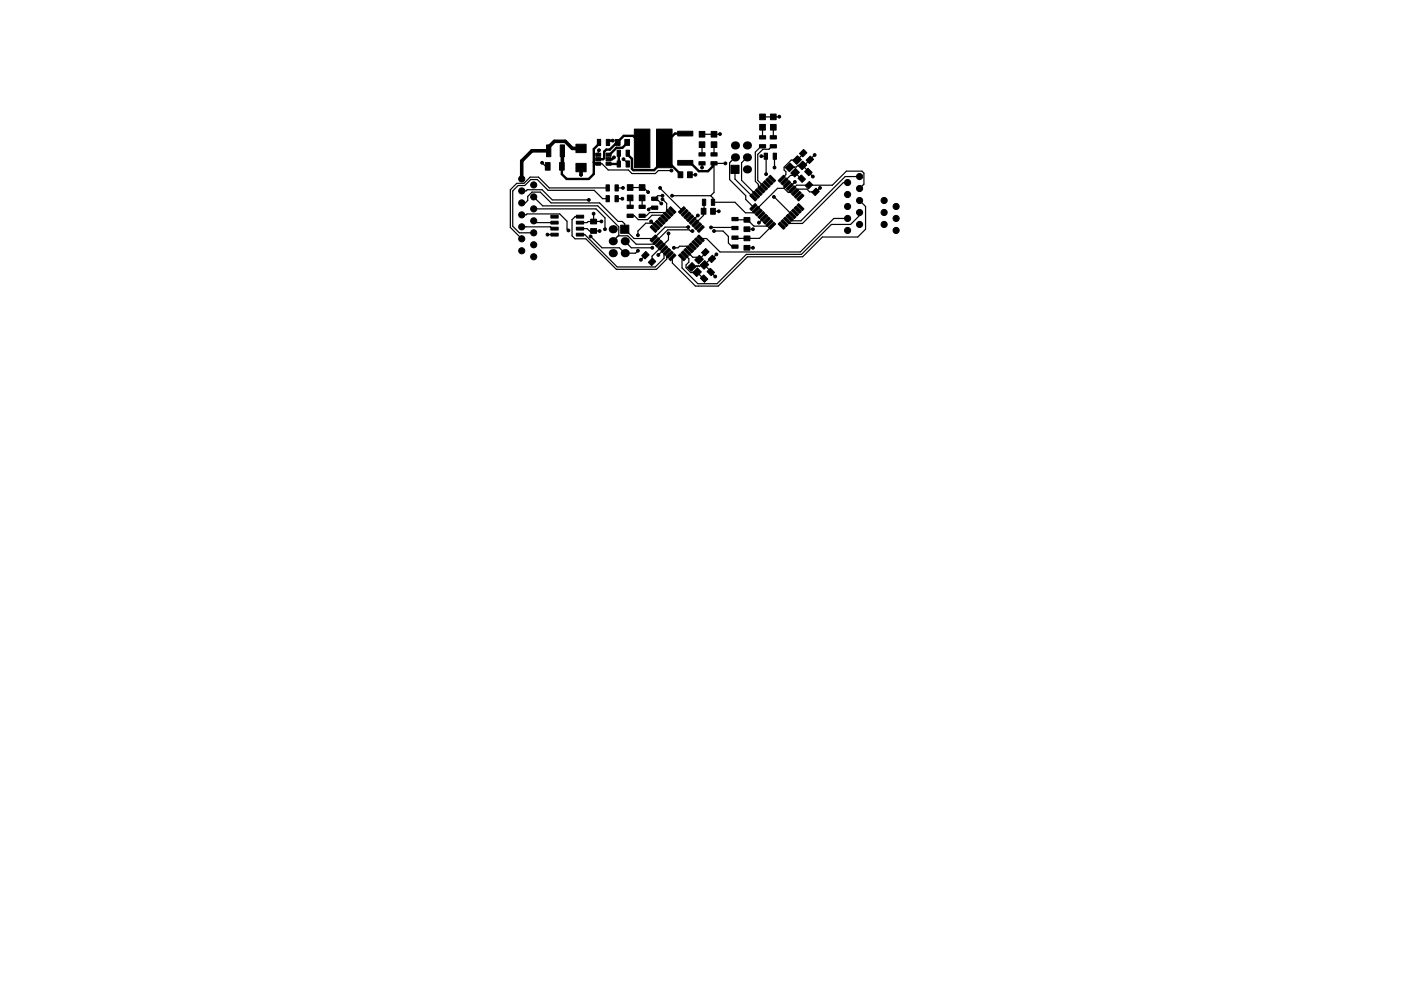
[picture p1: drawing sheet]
<svg xmlns="http://www.w3.org/2000/svg" width="297mm" height="210mm" viewBox="0 0 297 210" stroke-linecap="round" stroke-linejoin="round" font-family="sans-serif">
<g fill="#000" stroke="#000" stroke-width=".21">
<path d="M115.9 30.7h.9v2.5h-.9zM115.6 34.5h1v1.6h-1zM118.8 30.7h.9v2.5h-.9zM118.6 34.5h1v1.6h-1zM122.1 34.7h2.2v1.7h-2.2zM122.1 30.6h2.2v1.8h-2.2zM126.3 32.5h1.1v.7h-1.1zM126.3 33.5h1.1v.6h-1.1zM126.3 34.4h1.1v.7h-1.1zM126.6 29.6h.8v1.3h-.8zM128.5 34.4h1.1v.7h-1.1zM128.5 32.5h1.1v.7h-1.1z"/>
<path d="M128.5 33.5h1.1v.6h-1.1zM128.5 29.6h.7v1.3h-.7zM130.8 34.1h.7v1.3h-.7zM130.8 31.9h.7v1.3h-.7zM130.5 29.6h1v1.2h-1zM132.7 34.1h.7v1.3h-.7zM132.7 31.9h.7v1.3h-.7zM132.5 29.6h1v1.2h-1zM134.5 27.4h3.3v8.2h-3.3zM139.2 27.4h3.3v8.2h-3.3zM143.8 36.5h1v1.2h-1zM145.8 36.5h1v1.2h-1z"/>
<path d="M143.7 34h3.2v1h-3.2zM143.7 27.8h3.2v1h-3.2zM148.2 30.1h1.2v1.2h-1.2zM148.2 27.9h1.2v1.2h-1.2zM148.2 34.3h1.3v.7h-1.3zM148.2 32.4h1.3v.7h-1.3zM150.8 30.1h1.2v1.2h-1.2zM150.8 27.9h1.2v1.2h-1.2zM150.7 34.3h1.3v.7h-1.3zM150.7 32.4h1.3v.7h-1.3zM155 35.1h1.7v1.7h-1.7zM161.1 39.4l1.1 1.2-.4 .4-1.1-1.2z"/>
<path d="M161 28.8h1.3v.7h-1.3zM161 30.7h1.3v.7h-1.3zM161.2 39.3l.4-.4 1.2 1.1-.4 .4zM161.8 38.7l.4-.4 1.1 1.1-.4 .4zM161.1 26.4h1.2v1.2h-1.2zM161.1 24.2h1.2v1.2h-1.2zM162.4 38.1l.4-.4 1.1 1.2-.4 .4zM162 32.5h.7v1.3h-.7zM163.3 37.2l1.2 1.1-.4 .4-1.2-1.1zM163.3 28.8h1.3v.7h-1.3zM163.3 30.7h1.3v.7h-1.3zM163.4 26.4h1.2v1.2h-1.2z"/>
<path d="M163.4 24.2h1.2v1.2h-1.2zM163.9 32.5h.7v1.3h-.7zM165 38.3l1.1-1.1 .4 .4-1.1 1.1zM166.7 37.7l.4 .4-1.2 1.2-.4-.4zM166.1 39.4l1.1-1.1 .4 .4-1.1 1.1zM167.5 34.6l.9 .8-1 1-.9-.8zM167.8 38.9l.4 .4-1.1 1.1-.4-.4zM168.4 39.4l.4 .4-1.2 1.2-.4-.4zM168.6 35.7l.9 .9-1 1-.8-.9zM168.1 34l1-1 .8 .9-1 1zM169.5 32.6l.9-.9 .7 .7-.9 .9zM169.2 35.2l1-1 .8 .8-.9 1z"/>
<path d="M169.2 37.8l.7-.7 .9 .9-.7 .7zM170.7 39.4l.9-.9 .7 .7-.9 .9zM170.9 34l.9-.9 .7 .7-.9 .9zM170.6 36.4l.7-.7 .9 .9-.7 .7zM116.8 45.7h1.5v.6h-1.5zM116.8 46.9h1.5v.6h-1.5zM116.8 48.2h1.5v.6h-1.5zM116.8 49.5h1.5v.6h-1.5zM122.2 49.5h1.5v.6h-1.5zM122.2 48.2h1.5v.6h-1.5zM122.2 46.9h1.5v.6h-1.5zM122.2 45.7h1.5v.6h-1.5z"/>
<path d="M125.2 46.5h1.3v1h-1.3zM125.2 48.5h1.3v1h-1.3zM128.5 39.2h.7v1.3h-.7zM128.5 41.5h.7v1.3h-.7zM130.4 39.2h.7v1.3h-.7zM130.4 41.5h.7v1.3h-.7zM133 43.5h1.3v.7h-1.3zM133 45.4h1.3v.7h-1.3zM131.6 47.8h1.7v1.7h-1.7zM133 41.4h1.2v1.2h-1.2zM133 39.2h1.2v1.2h-1.2zM135.5 43.5h1.3v.7h-1.3z"/>
<path d="M135.5 45.4h1.3v.7h-1.3zM135.5 41.4h1.2v1.2h-1.2zM135.5 39.2h1.2v1.2h-1.2zM136 54.2l.9-.8 .7 .7-.9 .8zM138.2 41.8h1.3v.7h-1.3zM138.2 43.7h1.3v.7h-1.3zM139 49.8l.4 .4-1.2 1.2-.4-.4zM139.5 50.4l.4 .4-1.1 1.1-.4-.4zM137.5 55.7l.8-.9 .7 .7-.8 .9zM139 52.1l1.1-1.1 .4 .4-1.1 1.1zM138.2 47.8l1.2 1.1-.4 .4-1.2-1.1zM140.7 51.5l.3 .4-1.1 1.2-.4-.4z"/>
<path d="M138.8 47.2l1.1 1.2-.4 .4-1.1-1.2zM141.2 52.1l.4 .4-1.1 1.1-.4-.4zM139 47.1l.4-.4 1.1 1.1-.4 .4zM140.7 53.8l1.1-1.1 .4 .4-1.2 1.1zM139.5 46.5l.4-.4 1.1 1.1-.3 .4zM141.2 54.4l1.2-1.2 .3 .4-1.1 1.2zM140.5 45.5l1.1 1.2-.4 .4-1.1-1.2zM141.8 54.9l1.1-1.1 .4 .4-1.1 1.1zM141 45l1.2 1.1-.4 .4-1.1-1.1zM141.6 44.4l1.1 1.1-.3 .4-1.2-1.1zM142.2 43.8l1.1 1.2-.4 .4-1.1-1.2zM145 43.8l.4 .4-1.2 1.2-.4-.4z"/>
<path d="M145.5 44.4l.4 .4-1.1 1.1-.4-.4zM144.2 53.8l1.2 1.1-.4 .4-1.2-1.1zM146.1 45l.4 .4-1.1 1.1-.4-.4zM144.8 53.2l1.1 1.2-.4 .4-1.1-1.2zM145.5 46.7l1.2-1.2 .4 .4-1.2 1.2zM145 53.1l.4-.4 1.1 1.1-.4 .4zM146.1 47.2l1.1-1.1 .4 .4-1.1 1.1zM146.7 55.7l.9 .9-1 .9-.9-.8zM145.5 52.5l.4-.4 1.2 1.1-.4 .4zM146.7 47.8l1.1-1.1 .4 .4-1.1 1.1zM146.5 51.5l1.1 1.2-.4 .4-1.1-1.2zM147.2 48.4l1.2-1.2 .4 .4-1.2 1.2z"/>
<path d="M147.9 56.8l.8 .9-1 1-.8-.9zM147.1 51l1.1 1.1-.4 .4-1.1-1.1zM148.9 47.8l.4 .4-1.1 1.1-.4-.4zM147.3 55.1l1-.9 .8 .8-1 1zM148.7 44.2h1v1.2h-1zM148.7 53.6l.9-.9 .7 .7-.9 .9zM147.2 50.8l.4-.4 1.2 1.1-.4 .4zM148.2 49.8l1.1 1.2-.4 .4-1.1-1.2zM148.5 59l.7-.7 .9 .9-.7 .7zM148.4 56.3l1-1 .9 .8-1 1zM148.9 42.3h.7v1.3h-.7zM150.2 55l.8-.9 .7 .7-.8 .9z"/>
<path d="M150.7 44.2h1v1.2h-1zM149.9 57.6l.7-.7 .9 .9-.7 .7zM150.8 42.3h.7v1.3h-.7zM155.2 48h1.3v.7h-1.3zM155.2 46.1h1.3v.7h-1.3zM155.2 52h1.3v.7h-1.3zM155.2 50.1h1.3v.7h-1.3zM157.7 46.1h1.3v1h-1.3zM157.7 48.1h1.3v1h-1.3zM157.7 50.1h1.3v1h-1.3zM157.7 52.1h1.3v1h-1.3zM159.4 41.1l1.1 1.2-.4 .4-1.1-1.2z"/>
<path d="M159.9 40.6l1.2 1.1-.4 .4-1.2-1.1zM160.5 40l1.1 1.1-.4 .4-1.1-1.1zM160.1 43.2l.4 .4-1.1 1.1-.4-.4zM160.7 43.8l.4 .3-1.2 1.2-.4-.4zM161.2 44.3l.4 .4-1.1 1.1-.4-.4zM160.7 46l1.1-1.1 .4 .4-1.1 1.1zM162.4 45.4l.4 .4-1.2 1.2-.4-.4zM161.8 47.1l1.1-1.1 .4 .4-1.1 1.1zM163.5 46.6l.4 .4-1.1 1.1-.4-.4zM164.1 47.1l.4 .4-1.2 1.2-.4-.4zM165 47.5l.4-.4 1.1 1.2-.4 .4zM165.9 46.6l1.2 1.1-.4 .4-1.2-1.1z"/>
<path d="M166.5 46l1.1 1.1-.4 .4-1.1-1.1zM167.1 45.4l1.1 1.2-.4 .4-1.1-1.2zM167.2 45.3l.4-.4 1.2 1.1-.4 .4zM167.8 44.7l.4-.4 1.1 1.1-.4 .4zM168.8 43.8l1.1 1.1-.4 .4-1.1-1.2zM168.9 40l.4 .4-1.1 1.1-.4-.4zM168.9 43.6l.4-.4 1.2 1.1-.4 .4zM169.5 40.6l.4 .4-1.1 1.1-.4-.4zM168.9 42.3l1.2-1.2 .4 .4-1.2 1.2zM172.1 40.8l.9-.9 .7 .7-.9 .9z"/>
<circle cx="110.6" cy="38" r=".65"/>
<circle cx="113.2" cy="39.2" r=".65"/>
<circle cx="114.9" cy="34.5" r=".3"/>
<circle cx="123.2" cy="37.1" r=".3"/>
<circle cx="127" cy="31.9" r=".3"/>
<circle cx="129.9" cy="29.8" r=".3"/>
<circle cx="130.2" cy="33.4" r=".3"/>
<circle cx="132.1" cy="39.9" r=".3"/>
<circle cx="132.2" cy="33.8" r=".3"/>
<circle cx="140" cy="39.9" r=".3"/>
<circle cx="142.4" cy="36.2" r=".3"/>
<circle cx="147.4" cy="37.1" r=".3"/>
<circle cx="148.8" cy="35.6" r=".3"/>
<circle cx="152.7" cy="28.4" r=".3"/>
<circle cx="153.8" cy="34.7" r=".3"/>
<circle cx="161.4" cy="33.1" r=".3"/>
<circle cx="162.4" cy="37" r=".3"/>
<circle cx="164.2" cy="35.6" r=".3"/>
<circle cx="165.2" cy="24.8" r=".3"/>
<circle cx="168.5" cy="38.6" r=".3"/>
<circle cx="172.3" cy="37.5" r=".3"/>
<circle cx="172.7" cy="32.9" r=".3"/>
<circle cx="173.9" cy="39.9" r=".3"/>
<circle cx="179.7" cy="38.7" r=".65"/>
<circle cx="182.2" cy="40" r=".65"/>
<circle cx="182.2" cy="37.5" r=".65"/>
<circle cx="110.6" cy="48.1" r=".65"/>
<circle cx="110.6" cy="53.2" r=".65"/>
<circle cx="110.6" cy="50.7" r=".65"/>
<circle cx="110.6" cy="45.6" r=".65"/>
<circle cx="110.6" cy="43" r=".65"/>
<circle cx="110.6" cy="40.5" r=".65"/>
<circle cx="113.2" cy="51.9" r=".65"/>
<circle cx="113.2" cy="54.5" r=".65"/>
<circle cx="113.2" cy="46.9" r=".65"/>
<circle cx="113.2" cy="49.4" r=".65"/>
<circle cx="113.2" cy="44.3" r=".65"/>
<circle cx="113.2" cy="41.8" r=".65"/>
<circle cx="116.1" cy="49.8" r=".3"/>
<circle cx="120.5" cy="48.9" r=".3"/>
<circle cx="124.8" cy="42.4" r=".3"/>
<circle cx="125.2" cy="50.2" r=".3"/>
<circle cx="125.9" cy="45.3" r=".3"/>
<circle cx="127.1" cy="49" r=".3"/>
<circle cx="127.5" cy="47" r=".3"/>
<circle cx="128.3" cy="48.6" r=".3"/>
<circle cx="132" cy="42.2" r=".3"/>
<circle cx="135.3" cy="53.2" r=".3"/>
<circle cx="135.3" cy="49.9" r=".3"/>
<circle cx="135.9" cy="55.1" r=".3"/>
<circle cx="137.4" cy="40.8" r=".3"/>
<circle cx="137.5" cy="44.4" r=".3"/>
<circle cx="138" cy="47" r=".3"/>
<circle cx="138.3" cy="52.6" r=".3"/>
<circle cx="139.6" cy="54.1" r=".3"/>
<circle cx="140.2" cy="43.2" r=".3"/>
<circle cx="140.5" cy="42.3" r=".3"/>
<circle cx="140.5" cy="41.5" r=".3"/>
<circle cx="141.7" cy="49.5" r=".3"/>
<circle cx="142.5" cy="41.5" r=".3"/>
<circle cx="142.9" cy="52.6" r=".3"/>
<circle cx="145.9" cy="48.2" r=".3"/>
<circle cx="146.8" cy="49" r=".3"/>
<circle cx="148" cy="45.7" r=".3"/>
<circle cx="150.7" cy="48.3" r=".3"/>
<circle cx="151.4" cy="49" r=".3"/>
<circle cx="151.6" cy="58.7" r=".3"/>
<circle cx="151.9" cy="54" r=".3"/>
<circle cx="152.4" cy="44.8" r=".3"/>
<circle cx="159.6" cy="48.6" r=".3"/>
<circle cx="159.6" cy="52.6" r=".3"/>
<circle cx="160.9" cy="47.2" r=".3"/>
<circle cx="164.1" cy="41.8" r=".3"/>
<circle cx="179.7" cy="48.9" r=".65"/>
<circle cx="179.7" cy="46.3" r=".65"/>
<circle cx="179.7" cy="43.8" r=".65"/>
<circle cx="179.7" cy="41.3" r=".65"/>
<circle cx="182.2" cy="47.6" r=".65"/>
<circle cx="182.2" cy="45.1" r=".65"/>
<circle cx="182.2" cy="42.5" r=".65"/>
<circle cx="187.5" cy="47.6" r=".65"/>
<circle cx="187.5" cy="45.1" r=".65"/>
<circle cx="187.5" cy="42.5" r=".65"/>
<circle cx="190" cy="46.3" r=".65"/>
<circle cx="190" cy="48.9" r=".65"/>
<circle cx="190" cy="43.8" r=".65"/>
</g>
<g fill="#000">
<circle cx="155.8" cy="33.4" r=".86"/>
<circle cx="155.8" cy="30.9" r=".86"/>
<circle cx="158.4" cy="35.9" r=".86"/>
<circle cx="158.4" cy="30.9" r=".86"/>
<circle cx="158.4" cy="33.4" r=".86"/>
<circle cx="129.9" cy="48.6" r=".86"/>
<circle cx="129.9" cy="53.7" r=".86"/>
<circle cx="129.9" cy="51.2" r=".86"/>
<circle cx="132.5" cy="53.7" r=".86"/>
<circle cx="132.5" cy="51.2" r=".86"/>
</g>
<g fill="none" stroke="#000" stroke-width=".25">
<path d="M114.9 34.5l.8 .8h.4M126.8 34.7h.8l1.4 1.4h4.2l.8 .7h4.9l.7-.6h2.8M127 31.9l-.2 .1v.8M128.8 39.9h-12.3l-2.3-2.3h-1.8l-1.3 1.3h-1.5l-1.4 1.4v8l2.4 2.4M130.7 39.9h1.4M132.2 33.8l.9 1M133.6 39.8h2.8l1 1M140 39.9l4.6 4.7M146.3 37.1h1.1M148.8 30.7v2.1M148.8 34.7v.9M151.4 34.7v6.1l-.7 .7"/>
<path d="M151.4 30.7v2.1M151.4 34.7h.1M151.4 34.7h2.4M152.7 28.4l-3.9 .1M155.8 35.9v2.1l3.9 3.9M155.8 33.4l-1.1 1.1v3.6l3.4 3.4v.8l1.6 1.6M158.4 33.4l-1.2 1.1v3.8l3.1 3M161.4 33.1h1M161.7 27v2.1M161.7 31h-.3l-1.3 1.3v6.2l.7 .6v.5l.6 .6M162.4 33.1v3.9M162.4 32.8v.3"/>
<path d="M164 27v2.1M164 31h-.3l-.7 .7h-1.3l-1 1.1v5.5l1.3 1.3M164.3 33.1l-.1 2.5M165.2 24.8h-3.5M166.2 40l.9 .8h.3l1.5-1.5h7.6l3-3h3.3l.4 .4v2.4l-1 .9M166.2 40h-1.3l-5.2 5.1h-1.6l-2.3-2.2h-4.6v-.9l-.5-.5M166.9 39.1l-.7 .6v.3M168.5 38.6l-1.1 1M169.9 35.4l.2-.3 2.2 2.4M170 37.9l-1.4-1.3-.6 .6h-.4l-1.3 1.3M170.3 32.5v.2l-1.3 1.3h-1.2l-1.6 1.5v.6l.4 .3v.7l-.9 .8M171.3 33.9h.4"/>
<path d="M172.7 32.9l-2.2 2.2h-1.3l-.4 .3-1.4 .1M173.9 39.9l-.9 .8h-1.4l-.5-.6h-1.9l-.6 .7M179.7 38.7h-.9l-8.7 8.7h-2.6l-.6-.6M182.2 37.5h-3l-9.4 9.3h-1.7l-.7-.6M110.6 40.5h.9l.3-.2h3.1l2.2 2.1h7.7M110.6 43h.8l.5-.5v-.8l.9-.9h1.8l2.2 2.2h10.3l4 4h.8l.6 .5v1.1l1.9 2h4.2l2.4-2.4h4.9M110.6 48.1h6.1l.4 .4h.5M110.6 45.6h.9l.2-.2h7l1.5 1.5v1.7l.3 .3M113.2 46.9l.3 .3h4.1M113.2 41.8l1.9 1.9h11.6l4.5 4.4v1.9M113.2 44.3h13.2l1.9 1.9v2.4M116.1 49.8h1.5"/>
<path d="M123 49.8h1l6.9 6.8h8l1.9-1.8v-.7l.6-.7M123 48.5h1.5l.5 .5h2.1M123 46h-1.1l-.6 .6v3.4l.6 .7h2.3l6.5 6.4h8.5l2.2-2.1v-.4l.6-.6M125.2 50.2l2.4 2.4h3.7l1.2 1.1h2.2l.6-.5M125.9 45.3v1.7M125.9 47h-1.2l-.2 .2h-1.5M127.5 47h-1.6M128.8 42.2h-1l-1.8-1.8h-9.8l-2.3-2.3h-1.4l-1.2 1.3h-1.4l-1.2 1.1v7.5l1.4 1.4h3.1M130.7 42.2h1.3M132.5 51.2l1.4 1.4h4.4M133.6 42v1.9M133.6 45.8h.9l.8 .8h2l.9-.9h2l.7 .6"/>
<path d="M136.1 42v1.9M136.8 54.2h.1M136.8 54.2l-.9 .9M138 47l1.2 1-.7-.6h-1.6l-1.6 1.6v.9M138.3 52.6h.1M138.8 42.2l.4 .3h.4l.6 .7M138.8 42.2h.4M138.8 44.1h-.9l-.4 .3M140.5 41.5h-1l-.7 .7M140.5 42.3l.9 .9v1.3l.6 .7M140.9 52.9l-1.3 1.2M141.4 45.7l-.6-.6h-3.1l-.7 .7h-.9"/>
<path d="M141.7 49.5v1.4l-3.5 3.4v1.3M142.5 41.5h8.2M142.9 52.6h.9l.3-.4h1.6l.6 .7M145.2 54l.8 .9v.7l-.5 .6v.6l1 1h1.3l1.5 1.3M145.7 53.4l1.2 1.2h.8l.5 .5 1.3-1.4v-.2M146.8 49h-.4l-.3-.2h-4.5l-3.1 3h-3.6l-1.8-1.8h-2l-1.2 1.2M148 45.7l-1.1 1.2M149.3 42.9l-.1 2.8-1.8 1.7M149.3 56.2h-.7l-.3 .4-.3-.3-.2 .3-.2-.2-.2 .2h-.7M149.3 56.2l2.3 2.5M150.7 48.3h5l.1 .1M150.9 54.9h.1"/>
<path d="M150.9 54.9h-.3l-1.3 1.3M151.2 44.8h1.2M151.4 49h1.9l1.1 1.2v1.4l.8 .7h.6M151.9 54l-1 .9M152.4 44.8h.1M155.8 46.5l.2 .1h2.5l1.3 1.4h2.7l.6-.7M158.4 48.6h1.2M158.4 52.6h1.2M162 46.2l-1.1 1M163.7 47.9l-2.7 2.7h-5l-.2-.2M164.1 41.8l3.9 3.8M179.7 46.3h-2.9l-7.1 7.2h-17l-2.9-2.9h-1.2"/>
<path d="M182.2 42.5l1.3 1.3v4.8l-1.6 1.7h-7.5l-4.2 4.2h-11.7l-6.2 6.2h-4.9l-4.8-4.9v-1.2M182.2 45.1l-.1 .7-1.8 1.8h-4l-6.4 6.4h-11.7l-6.2 6.2h-4l-3.4-3.4v-2.2"/>
</g>
<path d="M125.9 34.4l.3 .3h.6M127 30.2v.3l-1.1 1.1v5.3l-1.1 1.1h-4.7l-1-1v-1.7M129.9 29.8h-.6l-.4 .4M130.2 33.4l-.4 .4h-.8M131 30.2l1.2-1.4h2l1.9 1.9v.8M131 30.2h-.2l-1.5 1.5h-.8l-.4 .5v1.3l-.2 .3h-1.1M131 30.2l-.2 .2M131.2 32.5v2.3l-2.2-.1M133 30.2l-1 1.2h-1.3l-1.5 1.4h-.2M140.8 33.5l3.5 3.6M145.3 34.5h1.1l1.8 1.8h1.9l1-1v-.4l.3-.2M145.3 28.3h-2.2l-2.3 2.3v3.3l-2.1 2.2h-4.4l-.3-.3v-2.1l-.9-.9v-.3" fill="none" stroke="#000" stroke-width=".51"/>
<path d="M119.2 32l-.1 3.3M123.2 35.6v1.5M123.2 31.5h-1.9l-1.5-1.5h-2.3l-1.2 1.2v.8h-3.5l-2.2 2.2v3.8" fill="none" stroke="#000" stroke-width=".76"/>
</svg>
